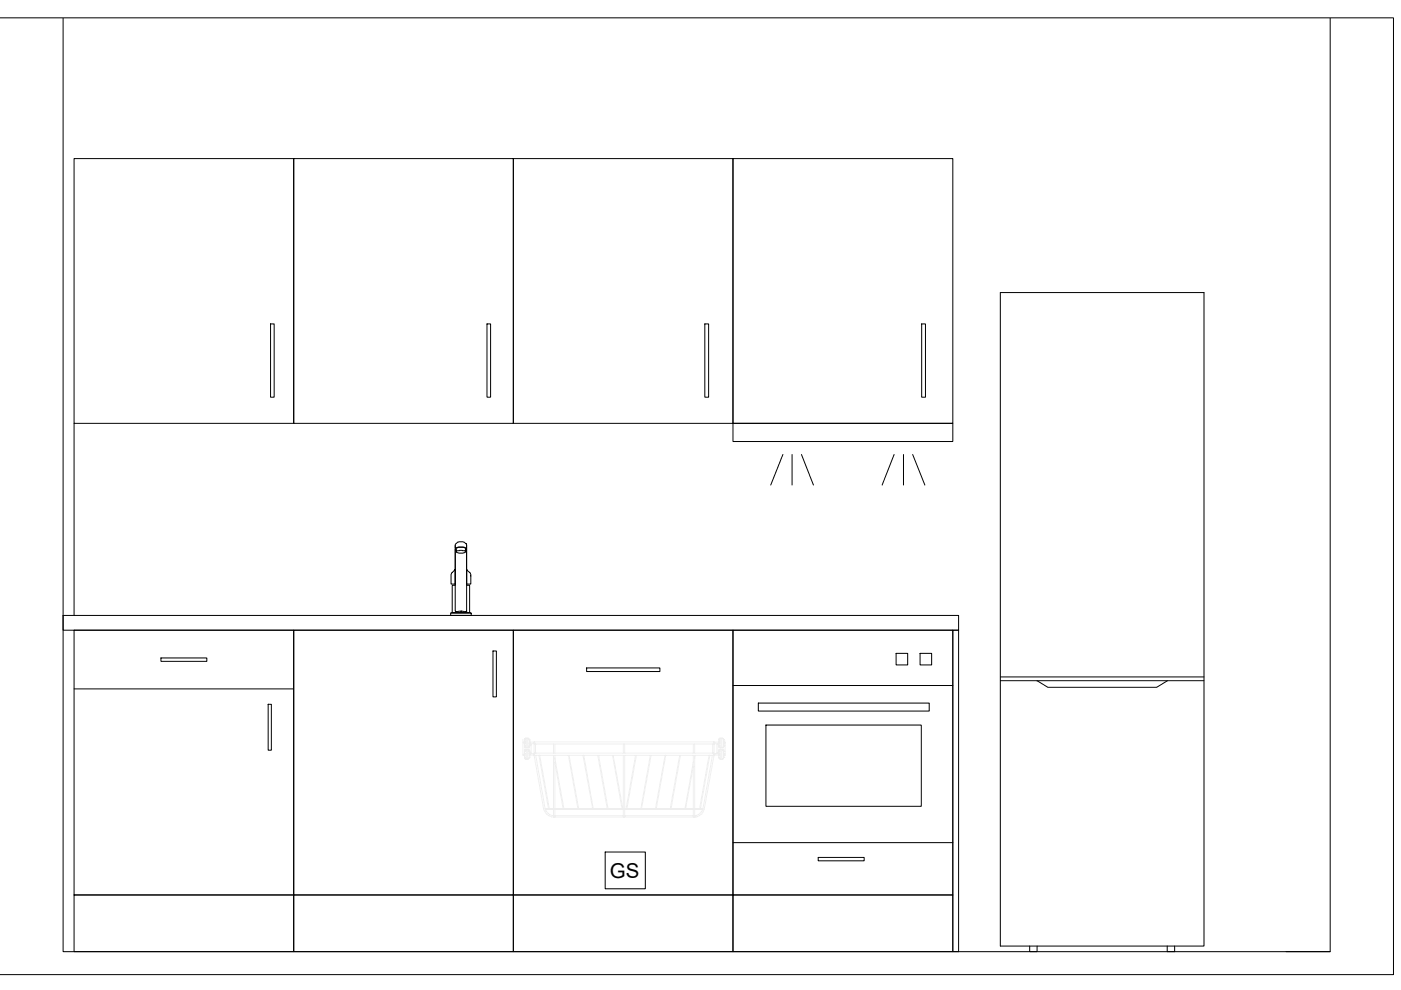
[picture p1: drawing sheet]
<svg xmlns="http://www.w3.org/2000/svg" width="297mm" height="210mm" viewBox="0 0 297 210" stroke-linecap="round" stroke-linejoin="round" font-family="sans-serif">
<defs><g id="words">
<text font-size="4.3" x="129.3" y="186.2">GS</text>
</g></defs>
<!-- layer: BASE -->
<g fill="none" stroke="#000" stroke-width=".21">
<path d="M96.5 115.6v14l.2 .1M96.5 116.4l.2 .3a.74 .74 0 0 0 1.1 .6 .7 .7 0 0 0 1-.8l.1-.1v7.7h.7v5.8h-3.7v-5.8h.6zM96.6 115.3a1.49 1.49 0 0 1 2.3 .2v.8a2.6 2.6 0 0 0-2.4 0zM96.8 116.2l.3-.2a2.09 2.09 0 0 1 1.7 .3l-.1 .6-.7-.2-1.2 .2zM98.8 116.3v.3M98.9 115.6v14l-.1 .1M13.4 130.5h189.8v3.1h-189.8zM62.3 133.6h46.5v56.2h-46.5zM95.5 130l4.3-.1 .1 .6h-4.4zM95.6 129.9h4.2M95.8 121.4l.7-.7v3.1h-.9v-2zM96.7 129.7h.1"/>
<path d="M97.7 129.6h.1M97.7 129.6l-1 .1M97.7 129.6l1.1 .1M98.8 129.7h.1M98.9 120.7l.8 .7 .1 .4v2h-.9zM104.5 138h.7v9.8h-.7zM155.4 133.6h46.6v56.2h-46.6zM190 138.5h2.4v2.5h-2.4zM195.1 138.5h2.4v2.5h-2.4zM202 133.6h1.2v68.2h-1.2zM155.4 145.3h46.6M160.8 149.1h36.2v1.7h-36.2z"/>
<path d="M162.4 153.7h32.9v17.3h-32.9zM155.4 178.7h46.6M62.3 189.8h46.5v12h-46.5zM155.4 189.8h46.6v12h-46.6zM173.5 181.8h9.7v.7h-9.7zM272.6 201.8h9.4"/>
</g>
<!-- layer: 0 -->
<path d="M0 3.8h295.4v202.8h-295.4M13.4 3.8v198h268.6v-198" fill="none" stroke="#000" stroke-width=".21"/>
<!-- layer: DISHWASHER -->
<g fill="none" stroke="#f0f0f0" stroke-width=".21">
<path d="M110.9 156.8v3.3l.2-.1M110.9 157.4l.3 .2M111 157.4h.1M111.1 157.5l.1 .2M111.2 159.9h-.1M111.2 159.8h.1M111.2 157.4h.1M111.2 157.7h.1M111.2 156.9h.1M111.2 158.1h.1M111.2 159.3h.1M111.2 158.3l.1 .2"/>
<path d="M111.2 159.7l-.1 .3M111.3 159.1h.1M111.3 156.6l.7-.1 .2 .2M111.3 156.6l-.1 2h1l-.1-2M111.3 156.6h.1M111.3 158.5l.2 .1M111.4 158.5h.1M111.5 158.9l-.3 .3M111.6 156.5v2.1M111.6 158.9v2.1M111.8 156.5v2.1M111.8 158.9v2.1"/>
<path d="M111.9 158.9l.3 .4M112 159h.1M112 158.5l-.1 .1M112.1 156.6h.1M112.2 159.8h.1M112.2 157.4h.1M112.2 157.7h.1M112.2 158.1h.1M112.2 156.9h.1M112.2 159.3h.1M112.2 158.3l-.3 .2M112.2 157.9l.2-.2 .2 .1v1.9"/>
<path d="M112.2 157.7h5.2M112.2 158.2l-.1 .1M112.2 157.4h1M112.2 159.8h1M112.6 157.9h.1M112.6 159.6l-.1 .1-.3-.1M113.2 159.8h.1M113.2 157.4h.1M113.2 157.4v2.4M113.2 157.4h38.2M113.4 159.7h.1M113.4 157.7h.1"/>
<path d="M113.5 159.7h.1M113.5 157.7h.1M113.5 157.7v2M117.3 157.7v2M117.4 159.7h-4.1l-.1 .4M117.6 159.7h14.6M117.6 157.7h14.6M117.6 157.7v2M132.2 157.7v2M132.4 159.7h14.6M132.4 157.7h14.6M132.5 157.7v2"/>
<path d="M147 157.7v2M147.2 159.7l4.2 .1M147.3 157.7v2M151.1 157.7v2M151.2 159.7h.1M151.2 157.7h.1M151.4 157.7v2.1M151.4 159.8h1M151.4 159.8h.1M151.4 157.4h.1M151.4 157.4v.3M151.4 159.8v.3"/>
<path d="M151.4 157.4h1M152.1 159.6v.1M152.4 157.4h.1M152.4 157.7h.1M152.4 156.9h.1M152.4 158.1h.1M152.4 159.8h.1M152.4 159.3h.1M152.4 158.9h1v1.8l-.2 .2-.5 .1-.3-.4zM152.4 157.9l-.2-.2-.2 .2v1.7l.1 .1 .3-.1M152.4 157.7h-5.2M152.4 158.2v.1"/>
<path d="M152.4 158.3h.1M152.4 158.3l.3 .2M152.5 158.3v.1M152.5 156.6l-.1 .3v1.7h1l-.1-2M152.5 156.6h.1M152.6 156.6h.7M152.6 158.5l.1 .1M152.6 159h.1M152.7 158.9l-.3 .4M152.8 156.5v2.1M152.8 158.9v2.1M153 156.5v2.1"/>
<path d="M153 158.9v2.1M153.1 158.9l.3 .3M153.2 158.5h.1M153.3 159.1h.1M153.3 156.6h.1M153.4 157.4h.1M153.4 157.7h.1M153.4 158.1h.1M153.4 156.9h.1M153.4 159.8h.1M153.4 159.3h.1M153.4 158.3l-.3 .3"/>
<path d="M153.4 157.7l.4-.3v2.7l-.4-.3M153.5 157.5h.1M153.5 159.9v.1M153.6 157.4h.1M111.2 160.1h.1M111.2 160.5h.1M111.3 160.8h.1M111.3 160.8v.1M111.3 160.9h.1M111.9 160.9h.1M112.1 160.8l.1-1.9h-1l.1 1.9M112.2 160.1h.1"/>
<path d="M112.2 160.5h.1M112.2 160.7l-.3 .3-.5-.1M112.2 160.1h1M113.2 160.1h.1M113.2 160.1h38.2M113.2 160.1l2.1 11.5a2.22 2.22 0 0 0 2.2 1.6M113.6 160.2l2 11.2M114.3 160.2l2 11.2M114.4 160.2l2.1 11.2M115.6 171.4l.1 .2M115.6 171.4h.7M115.7 171.6a2.06 2.06 0 0 0 1.6 1.3"/>
<path d="M115.7 171.6h1.6M116.3 171.4h.1M116.5 171.4h.1M116.5 171.4h.8M117.3 172.9h.1M117.3 171.4h.1M117.3 171.6h.1M117.3 160.2l.1 13M117.4 173.2h.1M117.5 173.2h.1M117.6 173.2h.1M117.6 172.9h.1"/>
<path d="M117.6 171.4h.1M117.6 171.6h.1M117.6 160.2v13M117.6 171.4h1.8M117.6 172.9h14.6M117.6 171.6h14.6M117.6 160.8l1.9 10.6M117.6 161.7l1.8 9.7M119.4 171.4h.1M119.5 171.4h.1M119.5 171.4h3M120.5 160.2l2 11.2"/>
<path d="M120.6 160.2l2.1 11.2M122.5 171.4h.1M122.7 171.4h.1M122.7 171.4h2.9M123.6 160.2l2 11.2M123.8 160.2l2 11.2M125.6 171.4h.1M125.8 171.4h.1M125.8 171.4h2.9M126.7 160.2l2 11.2M126.9 160.2l2 11.2M128.7 171.4h.1"/>
<path d="M128.9 171.4h.1M128.9 171.4h3M129.9 160.2l2 11.2M130 160.2l2 11.2M131.9 171.4h.1M132 171.4h.1M132 171.4h.2M132.2 171.4h.1M132.2 172.9h.1M132.2 171.6h.1M132.2 160.2v13M132.2 173.2h.1"/>
<path d="M132.3 173.2h.1M132.4 173.2h.1M132.5 172.9h.1M132.5 171.6h.1M132.5 171.4h.1M132.5 160.2v13M132.5 171.4h.3M132.5 172.9h14.5M132.5 171.6h14.5M132.8 171.4h.1M132.9 171.4h.1M132.9 171.4h3"/>
<path d="M134.7 160.2l-1.9 11.2M134.9 160.2l-2 11.2M135.9 171.4h.1M136 171.4h.1M136 171.4h3M137.9 160.2l-2 11.2M138 160.2l-2 11.2M139 171.4h.1M139.1 171.4h.1M139.1 171.4h3M141 160.2l-2 11.2M141.1 160.2l-2 11.2"/>
<path d="M142.1 171.4h.1M142.3 171.4h.1M144.1 160.2l-2 11.2M144.3 160.2l-2 11.2M145.4 171.4h.1M145.4 171.4h1.6M147 172.9h.1M147 171.4h.1M147 171.6h.1M147 161.6h.1M147 162.5h.1M147 160.2v13"/>
<path d="M147 161.6l-1.8 9.8h-2.9M147 162.5l-1.6 8.9M147 173.2h.1M147.2 173.2h.1M147.3 172.9h.1M147.3 171.4h.1M147.3 171.6h.1M147.3 160.2l-.1 13h-29.8M147.3 171.4h1M147.3 171.6h1.7M147.4 160.2l-.1 .6M148.3 171.4h.1"/>
<path d="M148.5 171.4h.1M148.5 171.4h.6M149 171.6a2.06 2.06 0 0 1-1.7 1.3M149.1 171.4l-.1 .2M150.3 160.2l-2 11.2M150.5 160.2l-2 11.2M151 160.2l-1.9 11.2M151.4 160.1l-2.1 11.5a2.11 2.11 0 0 1-2.1 1.6M151.4 160.1h.1M151.4 160.1h1M152.4 160.1h.1M152.4 160.5h.1"/>
<path d="M152.4 160.7h.1M152.7 160.9h.1M153.2 160.9h.1M153.3 160.8h.1M153.4 160.1h.1M153.4 160.5h.1M153.5 160h.1"/>
</g>
<path d="M108.8 133.6h46.6v56.2h-46.6zM124.4 141.6h15.5v.8h-15.5zM108.8 189.8h46.6v12h-46.6zM128.3 180.7h8.5v7.7h-8.5z" fill="none" stroke="#000" stroke-width=".21"/>
<!-- layer: 600 BOTTOM -->
<path d="M15.7 133.6h46.6v56.2h-46.6zM34.1 139.5h9.8v.7h-9.8zM15.7 146.1h46.6M56.9 149.3h.6v9.8h-.6zM15.7 189.8h46.6v12h-46.6z" fill="none" stroke="#000" stroke-width=".21"/>
<!-- layer: SMALL CABINET -->
<path d="M15.7 89.8v40.7" fill="none" stroke="#000" stroke-width=".21"/>
<!-- layer: TOP 4 -->
<path d="M15.7 33.6h46.6v56.2h-46.6zM57.4 68.7h.7v15.5h-.7z" fill="none" stroke="#000" stroke-width=".21"/>
<!-- layer: 600 TOP_2 -->
<path d="M62.3 33.6h46.5v56.2h-46.5zM103.3 68.7h.7v15.5h-.7z" fill="none" stroke="#000" stroke-width=".21"/>
<!-- layer: 600 TOP_3 -->
<path d="M108.8 33.6h46.6v56.2h-46.6zM149.4 68.7h.8v15.5h-.8z" fill="none" stroke="#000" stroke-width=".21"/>
<!-- layer: ASPIRATOR -->
<path d="M155.4 33.6h46.6v56.2h-46.6zM195.4 68.7h.8v15.5h-.8zM155.4 89.8h46.6v3.8h-46.6zM166 96.4l-2.6 6.4M167.9 96.4v6.4M169.9 96.4l2.6 6.4M189.6 96.4l-2.6 6.4M191.6 96.4v6.4M193.5 96.4l2.6 6.4" fill="none" stroke="#000" stroke-width=".21"/>
<!-- layer: REFRIGERATOR -->
<path d="M212.1 62h43.2v138.6h-43.2zM212.1 143.5h43.2M212.1 144.3h43.2M219.9 144.3l2.3 1.4h23l2.3-1.4M218.3 200.6v1.2h1.6v-1.2M247.5 200.6v1.2h1.5v-1.2" fill="none" stroke="#000" stroke-width=".21"/>
<use href="#words"/>
</svg>
